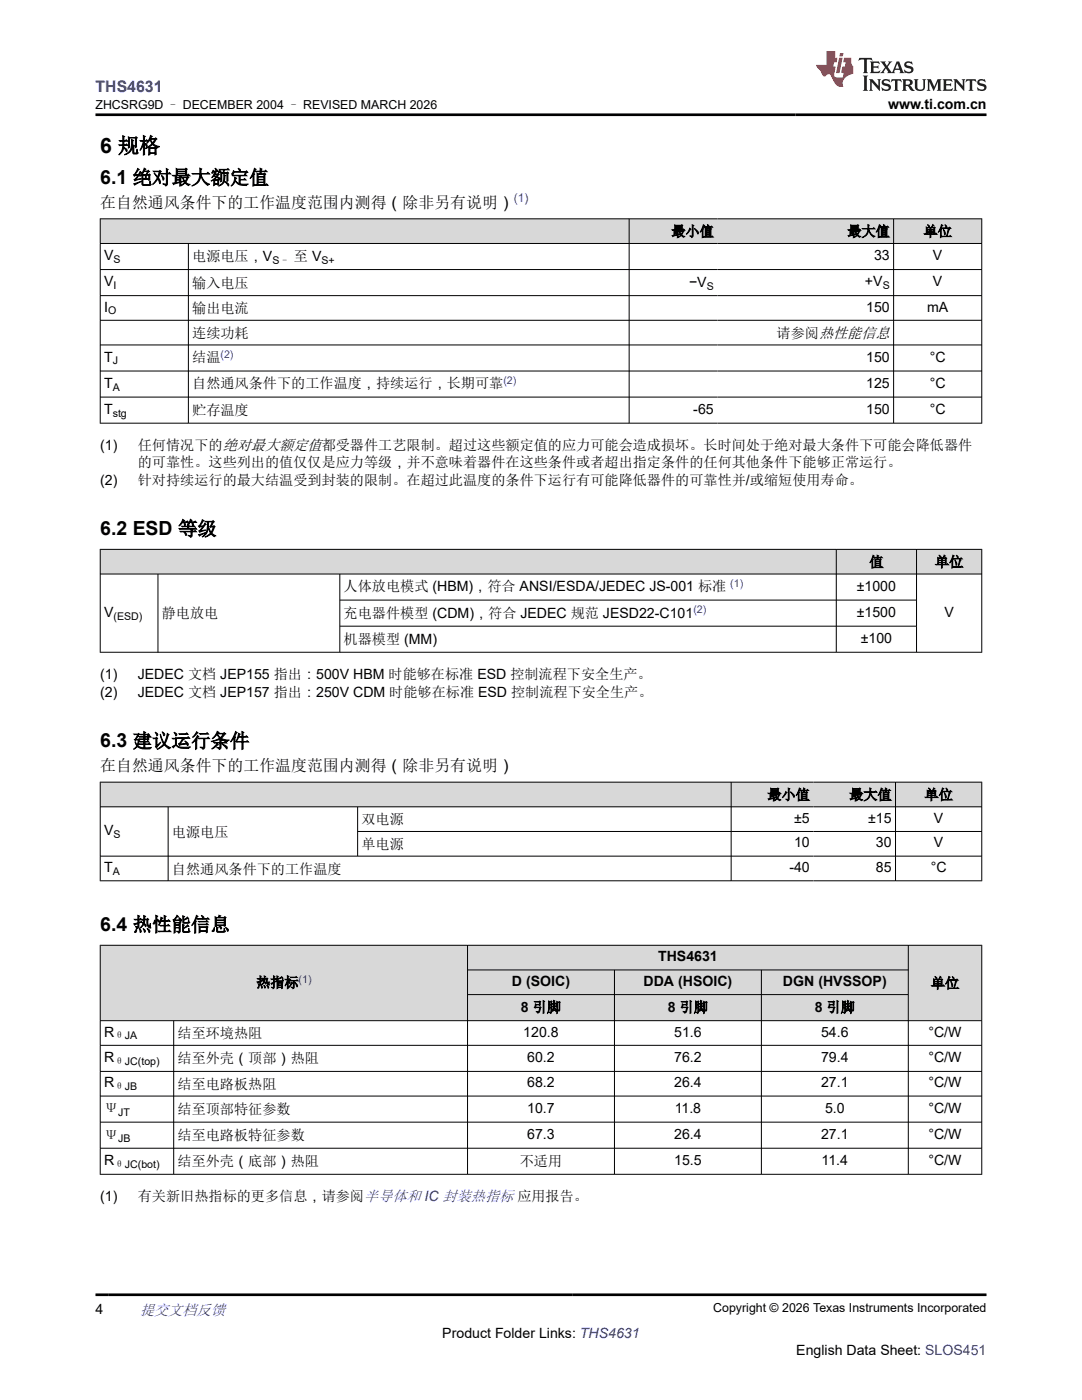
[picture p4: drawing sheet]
<svg xmlns="http://www.w3.org/2000/svg" width="216mm" height="279mm" viewBox="0 0 216 279" stroke-linecap="round" stroke-linejoin="round" font-family="sans-serif">
<defs><g id="words">
<text font-size="4.2" x="20" y="30.5">6 规格</text>
<g font-size="3.9">
<text x="20" y="36.7">6.1 绝对最大额定值</text>
<text x="20" y="106.8">6.2 ESD 等级</text>
<text x="20" y="149.2">6.3 建议运行条件</text>
<text x="20" y="185.9">6.4 热性能信息</text>
</g>
<text font-size="3.2" fill="#00f" x="19.1" y="18.3">THS4631</text>
<g font-size="3.2">
<text x="20" y="41.5">在自然通风条件下的工作温度范围内测得（除非另有说明）</text>
<text x="20" y="153.9">在自然通风条件下的工作温度范围内测得（除非另有说明）</text>
</g>
<text font-size="3" fill="#00f" x="27.9" y="262.4">提交文档反馈</text>
<g font-size="2.8">
<text x="177.2" y="21.7">www.ti.com.cn</text>
<text x="134" y="47.1">最小值</text>
<text x="169.1" y="47.1">最大值</text>
<text x="184.3" y="47.1">单位</text>
<text x="20.8" y="51.9">V</text>
<text x="38.4" y="52.1">电源电压，V</text>
<text x="58.7" y="52.1">至 V</text>
<text x="174.4" y="51.9">33</text>
<text x="186.2" y="51.9">V</text>
<text x="20.8" y="57.1">V</text>
<text x="38.4" y="57.4">输入电压</text>
<text x="137.5" y="57.3">−V</text>
<text x="172.6" y="57.1">+V</text>
<text x="186.2" y="57.1">V</text>
<text x="20.8" y="62.2">I</text>
<text x="38.4" y="62.5">输出电流</text>
<text x="172.8" y="62.2">150</text>
<text x="185" y="62.2">mA</text>
<text x="38.4" y="67.4">连续功耗</text>
<text x="155" y="67.4">请参阅热性能信息</text>
<text x="20.8" y="72.2">T</text>
<text x="20.8" y="77.4">T</text>
<text x="38.4" y="72.3">结温</text>
<text x="38.4" y="77.5">自然通风条件下的工作温度，持续运行，长期可靠</text>
<text x="172.8" y="72.2">150</text>
<text x="172.8" y="77.4">125</text>
<text x="185.5" y="72.2">°C</text>
<text x="185.5" y="77.4">°C</text>
<text x="20.8" y="82.6">T</text>
<text x="38.4" y="82.7">贮存温度</text>
<text x="138.3" y="82.6">-65</text>
<text x="172.8" y="82.6">150</text>
<text x="185.5" y="82.6">°C</text>
<text x="20" y="89.8">(1)</text>
<text x="27.5" y="89.8">任何情况下的绝对最大额定值都受器件工艺限制。超过这些额定值的应力可能会造成损坏。长时间处于绝对最大条件下可能会降低器件</text>
<text x="27.5" y="93.2">的可靠性。这些列出的值仅仅是应力等级，并不意味着器件在这些条件或者超出指定条件的任何其他条件下能够正常运行。</text>
<text x="20" y="96.9">(2)</text>
<text x="27.5" y="96.9">针对持续运行的最大结温受到封装的限制。在超过此温度的条件下运行有可能降低器件的可靠性并/或缩短使用寿命。</text>
<text x="173.5" y="113.1">值</text>
<text x="186.6" y="113.1">单位</text>
<text x="68.6" y="118">人体放电模式 (HBM)，符合 ANSI/ESDA/JEDEC JS-001 标准</text>
<text x="171" y="117.9">±1000</text>
<text x="20.8" y="123.1">V</text>
<text x="32.3" y="123.4">静电放电</text>
<text x="68.6" y="123.2">充电器件模型 (CDM)，符合 JEDEC 规范 JESD22-C101</text>
<text x="171" y="123.1">±1500</text>
<text x="188.5" y="123.1">V</text>
<text x="68.6" y="128.4">机器模型 (MM)</text>
<text x="171.7" y="128.3">±100</text>
<text x="20" y="135.5">(1)</text>
<text x="27.5" y="135.5">JEDEC 文档 JEP155 指出：500V HBM 时能够在标准 ESD 控制流程下安全生产。</text>
<text x="20" y="139.2">(2)</text>
<text x="27.5" y="139.2">JEDEC 文档 JEP157 指出：250V CDM 时能够在标准 ESD 控制流程下安全生产。</text>
<text x="153.1" y="159.6">最小值</text>
<text x="169.5" y="159.6">最大值</text>
<text x="184.5" y="159.6">单位</text>
<text x="20.8" y="166.7">V</text>
<text x="34.3" y="167">电源电压</text>
<text x="72.1" y="164.5">双电源</text>
<text x="158.5" y="164.2">±5</text>
<text x="173.2" y="164.2">±15</text>
<text x="186.4" y="164.2">V</text>
<text x="72.1" y="169.4">单电源</text>
<text x="158.4" y="169.1">10</text>
<text x="174.8" y="169.1">30</text>
<text x="186.4" y="169.1">V</text>
<text x="20.8" y="174.1">T</text>
<text x="34.3" y="174.3">自然通风条件下的工作温度</text>
<text x="157.5" y="174.1">-40</text>
<text x="174.8" y="174.1">85</text>
<text x="185.7" y="174.1">°C</text>
<text x="131.3" y="191.8">THS4631</text>
<text x="51.1" y="197">热指标</text>
<text x="102.2" y="196.8">D (SOIC)</text>
<text x="128.4" y="196.8">DDA (HSOIC)</text>
<text x="156.2" y="196.8">DGN (HVSSOP)</text>
<text x="185.7" y="197.2">单位</text>
<text x="104" y="202">8 引脚</text>
<text x="133.3" y="202">8 引脚</text>
<text x="162.6" y="202">8 引脚</text>
<text x="20.8" y="206.9">R</text>
<text x="35.4" y="207.2">结至环境热阻</text>
<text x="104.4" y="206.9">120.8</text>
<text x="134.5" y="206.9">51.6</text>
<text x="163.8" y="206.9">54.6</text>
<text x="185.3" y="206.9">°C/W</text>
<text x="20.8" y="212">R</text>
<text x="35.4" y="212.1">结至外壳（顶部）热阻</text>
<text x="105.2" y="212">60.2</text>
<text x="134.5" y="212">76.2</text>
<text x="163.8" y="212">79.4</text>
<text x="185.3" y="212">°C/W</text>
<text x="20.8" y="217">R</text>
<text x="35.4" y="217.3">结至电路板热阻</text>
<text x="105.2" y="217">68.2</text>
<text x="134.5" y="217">26.4</text>
<text x="163.8" y="217">27.1</text>
<text x="185.3" y="217">°C/W</text>
<text x="20.8" y="222.2">Ψ</text>
<text x="20.8" y="227.4">Ψ</text>
<text x="35.4" y="222.4">结至顶部特征参数</text>
<text x="35.4" y="227.6">结至电路板特征参数</text>
<text x="105.2" y="222.1">10.7</text>
<text x="105.2" y="227.3">67.3</text>
<text x="134.5" y="227.3">26.4</text>
<text x="134.6" y="222.1">11.8</text>
<text x="163.8" y="227.3">27.1</text>
<text x="164.6" y="222.1">5.0</text>
<text x="185.3" y="222.1">°C/W</text>
<text x="185.3" y="227.3">°C/W</text>
<text x="20.8" y="232.5">R</text>
<text x="35.4" y="232.6">结至外壳（底部）热阻</text>
<text x="103.7" y="232.8">不适用</text>
<text x="134.5" y="232.5">15.5</text>
<text x="163.9" y="232.5">11.4</text>
<text x="185.3" y="232.5">°C/W</text>
<text x="20" y="239.7">(1)</text>
<text x="27.5" y="239.7">有关新旧热指标的更多信息，请参阅半导体和 IC 封装热指标 应用报告。</text>
<text x="19.1" y="262.1">4</text>
<text x="88.3" y="266.9">Product Folder Links: THS4631</text>
<text x="158.9" y="270.3">English Data Sheet: SLOS451</text>
</g>
<g font-size="2.5">
<text x="19" y="21.8">ZHCSRG9D – DECEMBER 2004 – REVISED MARCH 2026</text>
<text x="142.3" y="261.8">Copyright © 2026 Texas Instruments Incorporated</text>
</g>
<text font-size="2.4" fill="#00f" x="102.6" y="40.4">(1)</text>
<g font-size="2.1">
<text x="22.6" y="52.5">S</text>
<text x="54.4" y="52.6">S–</text>
<text x="64.2" y="52.6">S+</text>
<text x="22.6" y="57.7">I</text>
<text x="141" y="57.8">S</text>
<text x="176.1" y="57.7">S</text>
<text x="21.6" y="62.8">O</text>
<text x="22.5" y="72.7">J</text>
<text x="22.5" y="77.9">A</text>
<text x="22.5" y="83.1">stg</text>
<text x="22.6" y="123.7">(ESD)</text>
<text x="22.6" y="167.2">S</text>
<text x="22.5" y="174.6">A</text>
<text x="22.8" y="207.5">θJA</text>
<text x="22.8" y="212.5">θJC(top)</text>
<text x="22.8" y="217.6">θJB</text>
<text x="23.6" y="222.8">JT</text>
<text x="23.6" y="228">JB</text>
<text x="22.8" y="233.1">θJC(bot)</text>
</g>
<g font-size="2.1" fill="#00f">
<text x="44" y="71.4">(2)</text>
<text x="100.4" y="76.6">(2)</text>
<text x="145.7" y="117.1">(1)</text>
<text x="138.4" y="122.3">(2)</text>
<text x="59.6" y="196.1">(1)</text>
</g>
</g></defs>
<g fill="#d8d8d8">
<path d="M20 43.7h175.9v4.9h-175.9z" fill-rule="evenodd"/>
<path d="M20.1 43.7h105.4v4.8h-105.4z" fill-rule="evenodd"/>
<path d="M125.6 43.7h17.5v4.8h-17.5z" fill-rule="evenodd"/>
<path d="M143.1 43.7h35.1v4.8h-35.1z" fill-rule="evenodd"/>
<path d="M178.4 43.7h17.4v4.8h-17.4z" fill-rule="evenodd"/>
</g>
<g fill="none" stroke="#000" stroke-width=".2">
<path d="M19.9 43.7h176.1M19.9 48.6h176.1M19.9 53.8h176.1M19.9 59h176.1M20 43.6v40.9M37.6 48.6v35.9M125.5 43.6v40.9M178.3 43.6v40.9M195.9 43.6v40.9M19.9 63.9h176.1M19.9 68.8h176.1M19.9 74h176.1"/>
<path d="M19.9 79.3h176.1M19.9 84.5h176.1"/>
</g>
<g fill="#d8d8d8">
<path d="M20 109.6h175.9v5h-175.9z" fill-rule="evenodd"/>
<path d="M20.1 109.7h146.7v4.8h-146.7z" fill-rule="evenodd"/>
<path d="M166.9 109.7h15.9v4.8h-15.9z" fill-rule="evenodd"/>
<path d="M182.9 109.7h12.9v4.8h-12.9z" fill-rule="evenodd"/>
</g>
<path d="M19.9 109.6h176.1M19.9 114.6h176.1M20 109.6v20.6M31.5 114.6v15.6M67.8 114.6v15.6M67.8 119.8h115.1M166.9 109.6v20.6M182.9 109.6v20.6M195.9 109.6v20.6M19.9 130.2h176.1M67.8 125h115.1" fill="none" stroke="#000" stroke-width=".2"/>
<g fill="#d8d8d8">
<path d="M20 156.1h175.9v4.9h-175.9z" fill-rule="evenodd"/>
<path d="M20.1 156.2h125.7v4.8h-125.7z" fill-rule="evenodd"/>
<path d="M146 156.2h16.3v4.8h-16.3z" fill-rule="evenodd"/>
<path d="M162.3 156.2h16.3v4.8h-16.3z" fill-rule="evenodd"/>
<path d="M178.8 156.2h17v4.8h-17z" fill-rule="evenodd"/>
</g>
<path d="M19.9 156.1h176.1M20 156v19.8M145.9 156v19.8M178.7 156v19.8M195.9 156v19.8M19.9 161h176.1M19.9 170.9h176.1M19.9 175.8h176.1M33.6 161v14.8M71.4 161v9.9M71.4 165.9h124.6" fill="none" stroke="#000" stroke-width=".2"/>
<g fill="#d8d8d8">
<path d="M20 188.7h175.9v4.9h-175.9z" fill-rule="evenodd"/>
<path d="M20.1 188.7h73.1v14.9h-73.1z" fill-rule="evenodd"/>
<path d="M93.4 188.7h87.8v4.8h-87.8z" fill-rule="evenodd"/>
<path d="M181.3 188.7h14.5v14.9h-14.5z" fill-rule="evenodd"/>
<path d="M93.4 193.6h29.1v4.8h-29.1z" fill-rule="evenodd"/>
<path d="M122.7 193.6h29.2v4.8h-29.2z" fill-rule="evenodd"/>
<path d="M152 193.6h29.2v4.8h-29.2z" fill-rule="evenodd"/>
<path d="M93.4 198.6h29.1v5h-29.1z" fill-rule="evenodd"/>
<path d="M122.7 198.6h29.2v5h-29.2z" fill-rule="evenodd"/>
<path d="M152 198.6h29.2v5h-29.2z" fill-rule="evenodd"/>
</g>
<g fill="none" stroke="#000" stroke-width=".2">
<path d="M19.9 188.7h176.1M20 188.6v45.8M93.3 188.6v45.8M93.3 193.6h88M93.3 198.5h88M122.6 193.6v40.8M151.9 193.6v40.8M181.2 188.6v45.8M195.9 188.6v45.8M19.9 203.7h176.1M19.9 208.6h176.1M19.9 213.8h176.1"/>
<path d="M19.9 218.7h176.1M34.7 203.7v30.7M19.9 223.9h176.1M19.9 229.2h176.1M19.9 234.4h176.1"/>
</g>
<path d="M171.5 11.6l-.2 .5 .5-.2h.6v.1v2.2l-.2 .4h1l-.2-.4v-2.2v-.1h.5l.6 .2-.2-.5zM173.6 12.3l.2 .4v1.5l-.2 .4h1.9l.1-.6a1.08 1.08 0 0 1-1.3 .2v-.7h.6l.4 .2v-.7l-.4 .2h-.6v-.5l.2-.2a1 1 0 0 1 1 .3l-.1-.5zM175.7 12.3l.9 1.1-1 1.2h.9l-.2-.2 .5-.8 .4 .8-.2 .2h1.6l-.2-.2 .2-.5h.9l.1 .5-.1 .2h.9l-.2-.3-.8-2h-.5l-.9 2.2-.9-1.1 .9-1.1h-.8l.2 .2-.4 .6-.4-.6 .2-.2zM179 12.7l.4 1h-.7zM180.7 12.4a.65 .65 0 0 0-.2 .7 .65 .65 0 0 0 .6 .5l.6 .1 .1 .3a.79 .79 0 0 1-.7 .4 .79 .79 0 0 1-.7-.5l.1 .7 .2-.1a.93 .93 0 0 0 1.1 .1 .93 .93 0 0 0 .4-1 1.46 1.46 0 0 0-1.2-.6l-.1-.3a1.09 1.09 0 0 1 1.2 .2l-.2-.6-.1 .1-.5-.2zM172.2 15.1l.2 .4v2.2l-.2 .4h1l-.2-.4v-2.2l.2-.4zM173.4 15.8l.2 .4v1.5l-.2 .4h.8l-.3-.4 .1-1.3 1.6 1.8v-2l.2-.4h-.7l.1 .2 .1 1.1-1.2-1.3zM176.2 15.9a.65 .65 0 0 0-.2 .8 .65 .65 0 0 0 .6 .4l.6 .2 .1 .2a.79 .79 0 0 1-.7 .4 .79 .79 0 0 1-.7-.5l.1 .7 .2-.1a.93 .93 0 0 0 1.1 .1 .93 .93 0 0 0 .4-.9 1.46 1.46 0 0 0-1.2-.6l-.1-.4a1.09 1.09 0 0 1 1.2 .2l-.1-.6-.2 .1-.5-.1zM177.9 15.8l-.1 .6a.63 .63 0 0 1 .8-.3v1.6l-.3 .4h1l-.2-.4v-1.6a.66 .66 0 0 1 .8 .3l-.1-.6zM180 15.8l.2 .4v1.5l-.2 .4h1l-.2-.2-.1-.7h.5l.1 .2a.79 .79 0 0 0 1.2 .6l-1-.9a.61 .61 0 0 0 .6-.6 .61 .61 0 0 0-.5-.7zM180.8 16.1h.1a.47 .47 0 0 1 .5 .1 .47 .47 0 0 1 .1 .5l-.1 .1-.7 .1zM182.3 15.8l.2 .2a2.27 2.27 0 0 0 .4 2 1.04 1.04 0 0 0 1.7-.7v-1.3l.2-.2h-.8l.2 .4v1.1a.6 .6 0 0 1-.6 .6 .6 .6 0 0 1-.6-.6v-1.1l.3-.4zM184.9 15.8l.2 .4v1.5l-.2 .4h.8l-.3-.4v-1.4l.9 1.9 .9-1.9v1.4l-.3 .4h1l-.2-.4v-1.5l.2-.4h-.8l-.7 1.5-.6-1.5zM188.1 15.8l.2 .4v1.5l-.2 .4h1.9l.1-.6a1.09 1.09 0 0 1-1.3 .2v-.7h.6l.4 .2v-.6l-.4 .2h-.6v-.6l.2-.1a1.01 1.01 0 0 1 1 .3l-.1-.6zM190.2 15.8l.3 .4v1.5l-.3 .4h.8l-.2-.4v-1.3l1.6 1.8v-2l.2-.4h-.7l.2 .2v1.1l-1.2-1.3zM192.8 15.8l-.1 .6a.63 .63 0 0 1 .8-.3v1.6l-.3 .4h1l-.2-.4v-1.6a.66 .66 0 0 1 .8 .3l-.1-.6zM195.2 15.9a.65 .65 0 0 0-.2 .8 .65 .65 0 0 0 .6 .4l.6 .2 .2 .2a.79 .79 0 0 1-.7 .4 .79 .79 0 0 1-.7-.5l.1 .7 .2-.1a.93 .93 0 0 0 1 .1 .93 .93 0 0 0 .5-.9 1.46 1.46 0 0 0-1.3-.6v-.4a1.09 1.09 0 0 1 1.2 .2l-.2-.6-.2 .1-.5-.1z" fill="#231f20"/>
<path d="M164.9 10.2v2.8h-2l.1 .3 .8 1a.95 .95 0 0 0 1 .9 .59 .59 0 0 1 .5-.4 .59 .59 0 0 1 .5 .4l.4 .7a1.59 1.59 0 0 0 2.1 1.4 1.61 1.61 0 0 1 1-2.3l1-.3-.1-1.5a1.59 1.59 0 0 1-.3-1.7h-1.5l-.2 .9h.6l-.2 .9h-.5l-.2 1v.2l.4 .1-.1 .9h-.7a.73 .73 0 0 1-1-.7l.3-1.5h-.5l.1-.9h.5l.2-.9h-.5v-1.3zM167.4 11.5l-.6 3.1h.7l.6-3.1zM167.6 10.6l-.1 .6h.7l.1-.6z" fill="#ed1c24"/>
<path d="M19.1 22.9h177.8M19.1 258.4h177.8" fill="none" stroke="#000" stroke-width=".53"/>
<use href="#words"/>
</svg>
